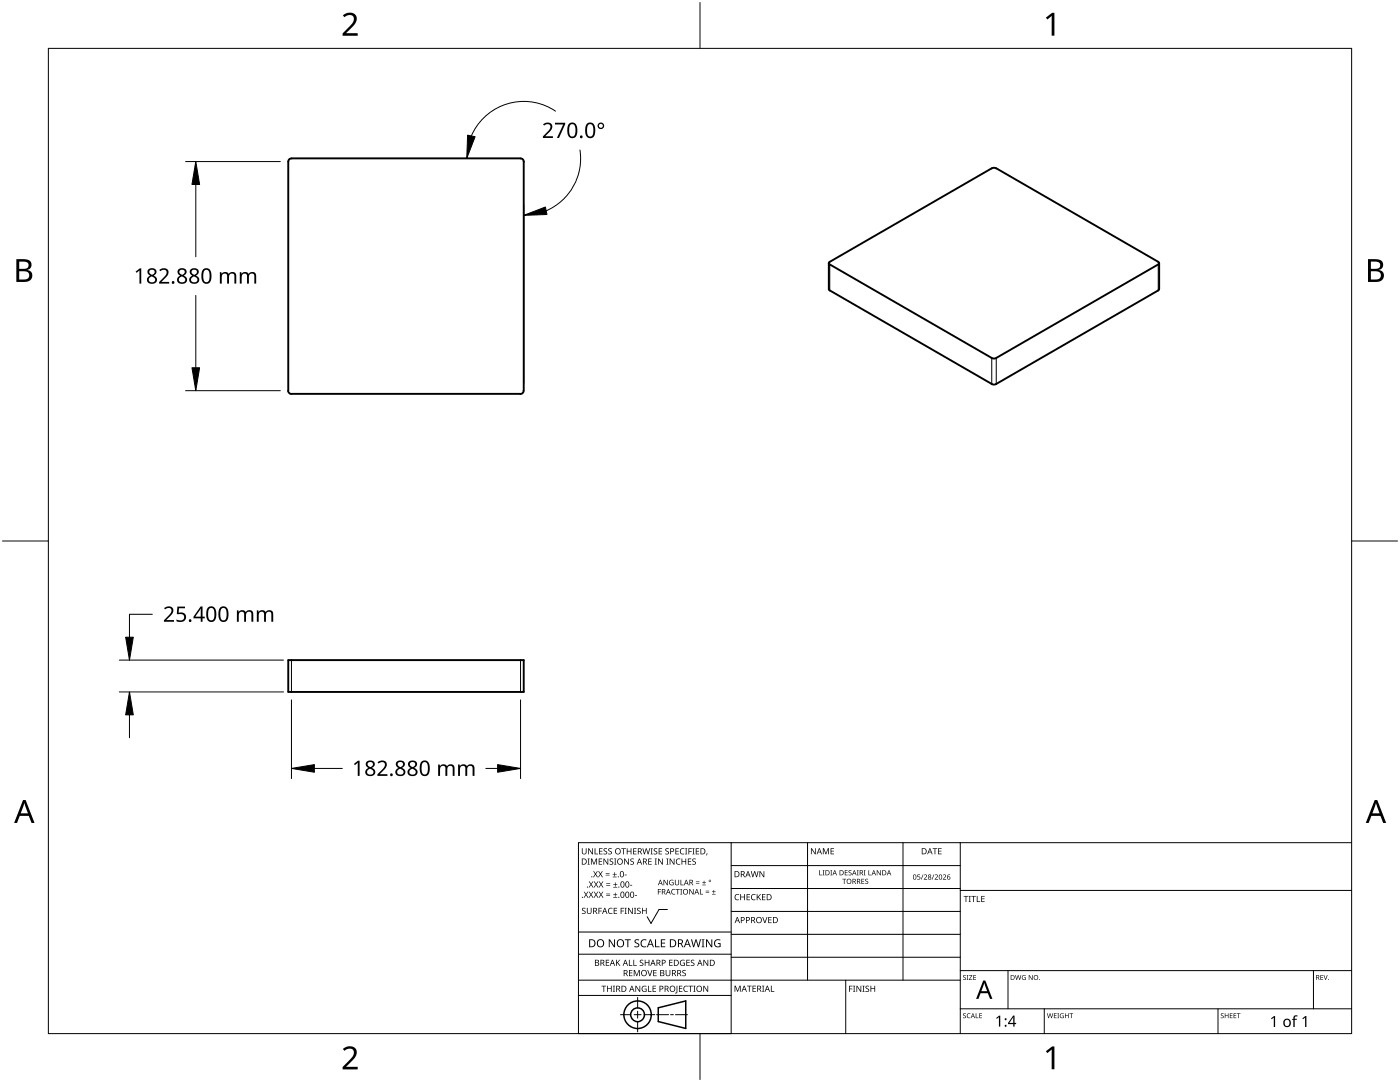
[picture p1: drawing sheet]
<svg xmlns="http://www.w3.org/2000/svg" width="279mm" height="216mm" viewBox="0 0 279 216" stroke-linecap="round" stroke-linejoin="round" font-family="sans-serif">
<g fill="none" stroke="#000" stroke-width=".38">
<path d="M57.5 32.2v45.8M58.2 31.6a.61 .61 0 0 0-.7 .7M58.2 31.6h45.7M103.9 31.6a.61 .61 0 0 1 .6 .7M104.5 32.2v45.8M197.9 33.6l.5-.1 .4 .1M197.9 33.6l-32.3 18.6M198.8 33.6l32.4 18.6M165.4 52.5v5.2l.2 .3M165.6 52.3l-.2 .2 .2 .3M165.6 57.9l32.3 18.7 .5 .2 .4-.2M165.6 52.8l32.3 18.7h.9"/>
<path d="M231.1 52.3l.2 .2-.2 .3-32.3 18.6M231.2 57.9l-32.4 18.7M231.3 57.7l-.2 .3M231.3 52.5v5.2M57.5 78a.74 .74 0 0 0 .6 .6M58.2 78.6h45.7M104.5 78a.61 .61 0 0 1-.7 .6M57.5 131.7h47v6.4h-47z"/>
</g>
<path d="M165.6 52.8v5.1M231.2 52.8v5.1M197.9 71.4v5.2M198.8 71.4v5.2M58.2 131.7v6.4M103.9 131.7v6.4" fill="none" stroke="#000" stroke-width=".2"/>
<path d="M9.7 9.7h260v196.5h-260z" fill="none" stroke="#000" stroke-width=".2"/>
<path d="M139.7 .5v9.2M.5 108h9.2M269.7 108h9.2M139.7 206.2v9.2" fill="none" stroke="#000" stroke-width=".2"/>
<g fill="#000">
<path d="M68.4 3.1a1.64 1.64 0 0 1 2.8 .4 2.52 2.52 0 0 1-1.2 2.2l-.9 .9h2.3v.5h-3v-.4l1.2-1.2a1.95 1.95 0 0 0 .9-2.2 1.23 1.23 0 0 0-1.8 .1zM208.7 3.5l1.3-.9h.4v4.5h-.5v-4l-.9 .8zM68.4 209.3a1.64 1.64 0 0 1 2.8 .4 2.52 2.52 0 0 1-1.2 2.2l-.9 1h2.3v.5h-3v-.5l1.2-1.2a1.95 1.95 0 0 0 .9-2.1 1.23 1.23 0 0 0-1.8 .1zM208.7 209.8l1.3-1h.4v4.6h-.5v-4l-.9 .7z"/>
<path d="M3.3 51.7h1.3a1.28 1.28 0 0 1 1.7 1.3 1.04 1.04 0 0 1-.9 .9 1.23 1.23 0 0 1 1 1.5 1.23 1.23 0 0 1-1.5 .9h-1.6zM3.8 54.1v1.7h1a.86 .86 0 0 0 1-.9 .86 .86 0 0 0-1.1-.8zM3.8 52.2v1.4h.9a.78 .78 0 0 0 1-.7 .78 .78 0 0 0-1.1-.7z"/>
<path d="M273 51.7h1.3a1.28 1.28 0 0 1 1.7 1.3 1.04 1.04 0 0 1-.8 .9 1.23 1.23 0 0 1 1 1.5 1.23 1.23 0 0 1-1.6 .9h-1.6zM273.6 54.1v1.7h.9a.86 .86 0 0 0 1.1-.9 .86 .86 0 0 0-1.1-.8zM273.6 52.2v1.4h.8a.78 .78 0 0 0 1-.7 .78 .78 0 0 0-1.1-.7z"/>
<path d="M4.6 159.6h.5l1.8 4.6h-.6l-.6-1.4h-1.8l-.5 1.4h-.6zM4.8 160.2l-.7 2.1h1.5z"/>
<path d="M274.3 159.6h.6l1.7 4.6h-.6l-.5-1.4h-1.8l-.6 1.4h-.5zM274.6 160.2l-.7 2.1h1.4z"/>
</g>
<g fill="none" stroke="#000" stroke-width=".2">
<path d="M145.9 168.1v38.1h-30.5v-38.1h154.3M145.9 172.7h45.7M145.9 177.3h45.7M161.2 168.1v27.5M180.2 168.1v27.5M191.6 168.1v38.1M191.6 177.7h78.1M115.4 198.6h30.5M115.4 195.6h76.2M115.4 190.4h30.5M115.4 186h30.5M127.3 199v2.1"/>
<path d="M133.2 181.5h-1.7l-1.6 2.8-.7-1.4M145.9 181.9h45.7M145.9 186.4h45.7M145.9 191h45.7M168.8 195.6v10.6M191.6 193.7h78.1M201.2 193.7v7.6M262.1 193.7v7.6M123.8 202.5h2.1M126.6 202.5h1.3M127.3 201.8v1.4M127.3 203.8v2.1"/>
<path d="M128.6 202.5h2.1M131 202.5h2.4M133.8 202.5h.6M134.8 202.5h2.4M191.6 201.3h78.1M208.4 201.3v4.9M243.1 201.3v4.9"/>
</g>
<g fill="#000">
<path d="M116.1 169.3h.2v.8a.32 .32 0 0 0 .3 .3 .32 .32 0 0 0 .3-.3v-.8h.2v.8a.47 .47 0 0 1-.5 .4 .47 .47 0 0 1-.5-.5zM116.5 177.9h.2l.3 .5 .3-.5h.1l-.4 .6 .4 .6h-.1l-.3-.5-.4 .5h-.1l.4-.6zM117.3 171.3h.4l-.1 .1v1l.1 .1h-.4l.1-.1v-1zM117.4 169.3h.2l.6 1v-1h.1v1.2h-.1l-.7-1v1h-.1zM117.5 177.9h.2l.3 .5 .3-.5h.1l-.4 .6 .4 .6h-.1l-.4-.5-.3 .5h-.1l.4-.6zM117.5 175.9h.2l.3 .5 .3-.5h.1l-.4 .6 .5 .6h-.2l-.3-.5-.4 .5h-.1l.4-.6zM117.9 171.3h.3l.3 1 .4-1h.3v1.2h-.2v-1l-.4 1h-.1l-.4-1v1h-.2zM118.7 169.3h.1v1h.6v.2h-.7zM118.4 173.8h.1l.3 .5 .3-.5h.2l-.4 .6 .4 .7h-.1l-.4-.6-.3 .6h-.1l.4-.7zM118.5 177.9h.2l.2 .5 .3-.5h.2l-.4 .6 .4 .6h-.1l-.4-.5-.3 .5h-.1l.4-.6zM118.5 175.9h.2l.3 .5 .3-.5h.1l-.4 .6 .4 .6h-.1l-.3-.5-.4 .5h-.1l.4-.6zM119.5 171.3h.7v.1h-.6v.4h.5v.2h-.5v.4h.6v.1h-.7z"/>
<path d="M119.6 169.3h.6v.1h-.5v.4h.5v.1h-.5v.4h.5v.2h-.6zM119.4 173.8h.1l.3 .5 .3-.5h.2l-.4 .6 .4 .7h-.1l-.4-.6-.3 .6h-.2l.5-.7zM119.5 177.9h.1l.3 .5 .3-.5h.2l-.4 .6 .4 .6h-.1l-.4-.5-.3 .5h-.1l.4-.6zM119.5 175.9h.2l.3 .5 .3-.5h.1l-.4 .6 .4 .6h-.1l-.4-.5-.3 .5h-.1l.4-.6zM120.9 174.6h.8v.1h-.8zM120.9 174.2h.8v.1h-.8zM121 178.7h.8v.1h-.8zM121 178.3h.8v.1h-.8zM121 176.6h.8v.1h-.8zM121 176.3h.8v.1h-.8zM120.5 169.4l.4-.1h.3l-.1 .1a.25 .25 0 0 0-.4-.1 .25 .25 0 0 0 0 .4l.4 .3 .1 .2-.3 .3-.5-.1v-.1h.2a.27 .27 0 0 0 .4-.1 .27 .27 0 0 0-.3-.3l-.2-.2zM120.4 171.3h.2l.7 1-.1-1h.2v1.2h-.2l-.6-1v1h-.2z"/>
<path d="M121.4 169.4l.5-.1h.2v.1a.25 .25 0 0 0-.4-.1 .25 .25 0 0 0 0 .4l.4 .3v.2l-.2 .3-.5-.1v-.1h.1a.27 .27 0 0 0 .5-.1 .27 .27 0 0 0-.4-.3l-.2-.2zM122.3 174.9h.8v.2h-.8zM122.4 179h.8v.1h-.8zM122.4 177h.8v.1h-.8zM121.7 171.4l.4-.1 .3 .1-.1 .1a.25 .25 0 0 0-.4-.1 .25 .25 0 0 0 0 .4 .42 .42 0 0 1 .5 .5 .42 .42 0 0 1-.7 .2l-.1-.2 .2 .1a.27 .27 0 0 0 .5-.2 .27 .27 0 0 0-.4-.3l-.2-.2zM122.6 174h.1v.4h.4v.1h-.4v.4h-.1v-.4h-.3v-.1h.3zM122.7 178.1h.1v.4h.4v.1h-.4v.3h-.1v-.3h-.3v-.1h.3zM122.7 176.1h.2v.3h.3v.2h-.3v.3h-.2v-.3h-.3v-.2h.3zM122.6 171.3h.4l-.1 .1v1l.1 .1h-.4l.1-.1v-1zM124 169.3h.9v.1h-.4v1.1h-.1v-1.1h-.4zM124.7 174.5h.4v.2h-.4zM124.6 171.3h.1l.7 1v-1h.1v1.2h-.2l-.6-1v1h-.1z"/>
<path d="M125.7 176.6h.5v.1h-.5zM125.1 169.3h.1v.5h.7v-.5h.1v1.2h-.1v-.6h-.7v.6h-.1zM125.8 171.4l.5-.1 .2 .1v.1a.25 .25 0 0 0-.4-.1 .25 .25 0 0 0 0 .4 .42 .42 0 0 1 .4 .5 .42 .42 0 0 1-.7 .2v-.2l.1 .1a.27 .27 0 0 0 .5-.2 .27 .27 0 0 0-.4-.3l-.2-.2zM126.7 178.6h.4v.2h-.4zM126.4 169.3h.6v.1h-.5v.4h.5v.1h-.5v.4h.5v.2h-.6zM128.2 169.3h.2l.2 1 .3-1h.2l.2 1 .3-1h.1l-.3 1.2h-.1l-.3-1.1-.3 1.1h-.2zM129.4 171.3h.7v.1h-.6v.4h.5v.2h-.5v.4h.6v.1h-.7zM129.8 169.3h.5l-.2 .1v1l.2 .1h-.5l.2-.1v-1zM130.7 171.3h.4l-.1 .1v1l.1 .1h-.4l.1-.1v-1zM130.5 169.4l.4-.1h.3l-.1 .1a.25 .25 0 0 0-.4-.1 .25 .25 0 0 0 0 .4l.4 .3 .1 .2-.2 .3-.6-.1v-.1h.2a.27 .27 0 0 0 .4-.1 .27 .27 0 0 0-.3-.3l-.2-.2zM131.3 177.4h.6v.1h-.5v.4h.5v.1h-.5v.5h-.1zM131.4 169.3h.7v.1h-.5v.4h.5v.1h-.5v.4h.5v.2h-.7z"/>
<path d="M131.3 171.3h.2l.7 1v-1h.1v1.2h-.2l-.6-1v1h-.2zM132.4 175.6h.2l.6 .9v-.9h.1v1h-.2l-.6-.9v.9h-.1zM133 171.3h.4l-.1 .1v1l.1 .1h-.4l.1-.1v-1zM132.8 169.4l.4-.1h.3l-.1 .1a.25 .25 0 0 0-.3-.1 .25 .25 0 0 0 0 .4l.4 .3v.2l-.2 .3-.5-.1v-.1h.1a.27 .27 0 0 0 .5-.1 .27 .27 0 0 0-.4-.3l-.2-.2zM133.7 175.7l.5-.2 .2 .1v.1a.45 .45 0 0 0-.7 .4 .45 .45 0 0 0 .6 .4v-.3h-.2v-.1h.3v.5a.6 .6 0 0 1-.8-.1 .6 .6 0 0 1 .1-.8zM134.1 177.5l.4-.1h.3l-.1 .2a.44 .44 0 0 0-.6 .4 .44 .44 0 0 0 .6 .3 .52 .52 0 0 1-.7 0 .52 .52 0 0 1 .1-.8zM133.6 171.3h.2l.7 1v-1h.1v1.2h-.2l-.6-1v1h-.2zM134.9 177.4h.8v.1h-.4v1h-.1v-1h-.3zM135 171.5l.5-.2 .3 .1-.1 .1a.49 .49 0 0 0-.7 .4 .49 .49 0 0 0 .7 .5 .52 .52 0 0 1-.6 0 .52 .52 0 0 1-.2-.6zM134.8 169.3h.7v.1h-.6v.4h.5v.1h-.5v.4h.6v.2h-.7zM134.7 175.6h.1v.7a.28 .28 0 0 0 .3 .2 .28 .28 0 0 0 .3-.2v-.7h.1v.7a.42 .42 0 0 1-.4 .4 .42 .42 0 0 1-.4-.4zM135.8 175.6h.2v.9h.4v.1h-.6z"/>
<path d="M135.8 177.4h.3l-.1 .1v.9l.1 .1h-.3l.1-.1v-.9zM135.8 169.4l.4-.1h.4l-.1 .1h-.2a.49 .49 0 0 0-.4 .6 .49 .49 0 0 0 .7 .3 .52 .52 0 0 1-.7 .1 .52 .52 0 0 1-.2-.6zM136 171.3h.2v.5h.6v-.5h.1v1.2h-.1v-.5h-.6v.5h-.2zM136.7 169.3h.5l-.2 .1v1l.2 .1h-.5l.2-.1v-1zM137.4 169.3h.7v.1h-.6v.4h.5v.2h-.5v.5h-.1zM137.3 171.3h.7v.1h-.6v.4h.5v.2h-.5v.4h.6v.1h-.7zM137.6 177.4h.1l.6 .9v-.9h.1v1.1h-.1l-.6-.9v.9h-.1zM138.2 169.3h.4l-.1 .1v1l.1 .1h-.4l.1-.1v-1zM138.9 176.2h.7v.1h-.7zM138.9 175.9h.7v.1h-.7zM138.2 171.4l.4-.1 .3 .1-.1 .1a.25 .25 0 0 0-.4-.1 .25 .25 0 0 0 0 .4 .42 .42 0 0 1 .5 .5 .42 .42 0 0 1-.7 .2l-.1-.2 .2 .1a.27 .27 0 0 0 .5-.2 .27 .27 0 0 0-.4-.3l-.2-.2zM138.9 169.3h.6v.1h-.5v.4h.5v.1h-.5v.4h.5v.2h-.6z"/>
<path d="M139.7 177.4h.1v1h.5v.1h-.6zM140.1 176.5h.8v.1h-.8zM140.5 175.7h.1v.3h.3v.2h-.3v.3h-.1v-.3h-.4v-.2h.4zM140.8 178h.7v.2h-.7zM140.8 177.7h.7v.1h-.7zM141 170.3h.2l-.3 .4zM142.1 178.4h.7v.1h-.7zM142.4 177.6h.1v.3h.3v.1h-.3v.3h-.1v-.3h-.3v-.1h.3zM146.8 178.6l.4-.2 .3 .1v.1a.49 .49 0 0 0-.7 .4 .49 .49 0 0 0 .7 .5 .52 .52 0 0 1-.7 0 .52 .52 0 0 1-.2-.6zM147.7 178.4h.2v.5h.6v-.5h.2v1.2h-.2v-.5h-.6v.5h-.2zM149 178.4h.7v.1h-.5v.4h.4v.2h-.4v.4h.5v.1h-.7zM150 178.6l.5-.2 .3 .1-.1 .1a.49 .49 0 0 0-.7 .4 .49 .49 0 0 0 .8 .5 .52 .52 0 0 1-.7 0 .52 .52 0 0 1-.2-.6z"/>
<path d="M149.8 173.8h.2l.3 1.1 .2-1.1h.2l.3 1.1 .2-1.1h.2l-.3 1.2h-.2l-.3-1-.3 1h-.1zM151 178.4h.2v.6l.5-.6h.2l-.5 .5 .5 .7h-.2l-.4-.6-.1 .6h-.2zM151.6 173.8h.1l.7 1v-1h.1v1.2h-.1l-.7-1v1h-.1zM152.1 178.4h.7v.1h-.6v.4h.5v.2h-.5v.4h.6v.1h-.7zM161.8 169.3h.2l.7 1v-1h.1v1.2h-.2l-.6-1v1h-.2zM163.5 173.6h.1v.9h.5v.2h-.6zM164.2 173.6h.3l-.1 .1v.9l.1 .1h-.3l.1-.1v-.9zM164.2 169.3h.2l.4 .9 .4-.9h.2v1.2h-.1v-1.1l-.4 1.1h-.1l-.4-1.1v1.1h-.2zM165.7 173.6h.4l-.1 .1v.9l.1 .1h-.4l.1-.1v-.9zM165.8 169.3h.6v.1h-.5v.4h.5v.1h-.5v.4h.5v.2h-.6zM168.1 175.4h.8v.1h-.3v.9h-.2v-.9h-.3zM168.6 173.6h.6v.1h-.5v.4h.4v.1h-.4v.3h.5v.2h-.6z"/>
<path d="M169.4 173.7l.3-.1 .2 .1v.1a.24 .24 0 0 0-.3-.1 .24 .24 0 0 0-.1 .3 .24 .24 0 0 0 .3 .1l.2 .2-.1 .3-.5 .1v-.2a.26 .26 0 0 0 .3 .1 .26 .26 0 0 0 .1-.4 .26 .26 0 0 0-.3-.1zM171 173.6h.4l-.1 .1v.9l.1 .1h-.4l.1-.1v-.9zM171.9 175.4h.6v.1h-.5v.3h.5v.1h-.5v.4h.5v.1h-.6zM172.4 173.6h.3l-.1 .1v.9l.1 .1h-.3l.1-.1v-.9zM172.7 175.5l.4-.2 .2 .1-.1 .1a.24 .24 0 0 0-.3-.1 .24 .24 0 0 0-.1 .3 .24 .24 0 0 0 .3 .1 .33 .33 0 0 1 .1 .6 .33 .33 0 0 1-.5 0v-.2a.26 .26 0 0 0 .4 .1 .26 .26 0 0 0 0-.3 .26 .26 0 0 0-.3-.2zM173.3 173.6h.1v.9h.5v.2h-.6zM175 173.6h.1l.6 .9v-.9h.1v1.1h-.2l-.5-.9v.9h-.1zM183.1 174.5h.5v.1h-.4v.3a.34 .34 0 0 1 .4 .2 .34 .34 0 0 1-.1 .4 .34 .34 0 0 1-.5-.1 .27 .27 0 0 0 .4 .1 .27 .27 0 0 0 .1-.4 .27 .27 0 0 0-.4-.1zM184.2 174.5h.1l-.4 1h-.1zM184.4 174.6a.37 .37 0 0 1 .6 0 .37 .37 0 0 1-.3 .6l-.2 .2h.5v.1h-.6l.2-.4a.27 .27 0 0 0 .3-.3 .27 .27 0 0 0-.4-.2zM186.3 174.5h.2l-.4 1h-.2zM186.1 169.3h.9v.1h-.3v1.1h-.2v-1.1h-.4z"/>
<path d="M186.5 174.6a.37 .37 0 0 1 .6 0 .37 .37 0 0 1-.2 .6l-.2 .2h.5v.1h-.7l.3-.4a.27 .27 0 0 0 .3-.3 .27 .27 0 0 0-.4-.2zM187.2 169.3h.7v.1h-.5v.4h.5v.1h-.5v.4h.5v.2h-.7zM188.2 174.6a.37 .37 0 0 1 .6 0 .37 .37 0 0 1-.3 .6l-.2 .2h.5v.1h-.6l.2-.4a.27 .27 0 0 0 .3-.3 .27 .27 0 0 0-.4-.2zM192.3 178.8h.9v.1h-.3v1.1h-.2v-1.1h-.4zM193.3 178.8h.5l-.2 .1v1l.2 .1h-.5l.2-.1v-1zM193.8 178.8h1v.1h-.4v1.1h-.2v-1.1h-.4zM194.9 178.8h.2v1.1h.5v.1h-.7zM195.8 178.8h.7v.1h-.5v.4h.5v.1h-.5v.5h.5v.1h-.7zM116.2 181.3l.4-.2 .3 .1-.1 .1a.25 .25 0 0 0-.4-.1 .25 .25 0 0 0 0 .4l.4 .2 .1 .3-.3 .3-.5-.1v-.1h.2a.27 .27 0 0 0 .4-.1 .27 .27 0 0 0-.3-.3l-.2-.2zM117.1 181.1h.2v.8a.32 .32 0 0 0 .3 .3 .32 .32 0 0 0 .3-.3v-.8h.2v.8a.47 .47 0 0 1-.5 .5 .47 .47 0 0 1-.5-.5zM119.4 181.1h.7v.2h-.5v.4h.5v.1h-.5v.6h-.2zM120 196.7h1v.1h-.4v1.1h-.2v-1.1h-.4z"/>
<path d="M120.9 191.5h.7v.1h-.5v.4h.4v.2h-.4v.4h.5v.1h-.7zM121.5 181.3l.4-.2 .4 .1-.1 .1a.49 .49 0 0 0-.7 .5 .49 .49 0 0 0 .7 .4 .52 .52 0 0 1-.6 .1 .52 .52 0 0 1-.3-.6zM121.1 196.7h.2v.5h.6v-.5h.2v1.2h-.2v-.6h-.6v.6h-.2zM121.5 187.4h.2l.9 1.3v-1.3h.1v1.6h-.2l-.8-1.3v1.3h-.2zM122.3 196.7h.4l-.1 .1v1l.1 .1h-.4l.2-.1v-1zM122.5 181.1h.7v.2h-.6v.4h.5v.1h-.5v.4h.6v.2h-.7zM122.9 191.5h.2v.6l.5-.6h.2l-.5 .5 .5 .7h-.2l-.4-.6-.1 .6h-.2zM123.9 181.1h.6v.2h-.5v.4h.5v.1h-.5v.6h-.1zM124.7 181.1h.4l-.2 .2v.9l.2 .2h-.4l.1-.2v-.9zM124.7 187.4h1.2v.2h-.5v1.4h-.2v-1.4h-.5zM125.5 191.5h.2v1.1h.5v.1h-.7zM125.5 193.6h.7v.1h-.5v.4h.5v.1h-.5v.4h.5v.2h-.7z"/>
<path d="M125.3 181.1h.2l.7 1.1-.1-1.1h.2v1.3h-.2l-.6-1v1h-.2zM126.4 191.5h.2v1.1h.5v.1h-.7zM126.5 181.1h.5l-.2 .2v.9l.2 .2h-.5l.2-.2v-.9zM126.5 193.6h.2l.4 1 .4-1h.2v1.2h-.2v-1.1l-.4 1.1h-.1l-.4-1.1v1.1h-.1zM126.7 187.6l.3-.2 .6 .1-.2 .1a.33 .33 0 0 0-.6 .2 .33 .33 0 0 0 .4 .4 .47 .47 0 0 1 .4 .6 .47 .47 0 0 1-.7 .2h-.3v-.2h.2a.35 .35 0 0 0 .6-.2 .35 .35 0 0 0-.5-.4l-.3-.2zM126.8 196.7h.2l.6 1v-1h.2v1.2h-.2l-.7-1 .1 1h-.2zM127.2 181.3l.4-.2 .3 .1-.1 .1a.25 .25 0 0 0-.4-.1 .25 .25 0 0 0 0 .4l.4 .2 .1 .3-.3 .3-.5-.1v-.1h.2a.27 .27 0 0 0 .4-.1 .27 .27 0 0 0-.3-.3l-.2-.2zM127.7 191.6l.5-.1 .2 .1v.1a.25 .25 0 0 0-.4-.1 .25 .25 0 0 0 0 .4l.4 .2v.3l-.2 .2h-.5v-.2l.1 .1a.27 .27 0 0 0 .5-.2 .27 .27 0 0 0-.4-.3l-.2-.2zM128 187.6l.6-.2 .4 .1v.2a.64 .64 0 0 0-1 .5 .64 .64 0 0 0 1 .6v.2a.83 .83 0 0 1-1.1-.3 .83 .83 0 0 1 .1-1.1zM128.2 196.8l.6-.1 .2 .1v.1a.5 .5 0 0 0-.8 .4 .5 .5 0 0 0 .7 .5v-.4h-.3v-.1h.4v.6a.66 .66 0 0 1-.8-.2 .66 .66 0 0 1 0-.9zM128.1 181.1h.2v.6h.6v-.6h.2v1.3h-.2v-.6h-.6v.6h-.2zM129.2 193.6h.1l.4 1 .3-1h.2l-.4 1.2h-.2z"/>
<path d="M129.3 196.7h.2v1.1h.5v.1h-.7zM128.7 191.5h.1v.5h.6v-.5h.2v1.2h-.2v-.5h-.6v.5h-.1zM130.7 187.4h.2v1.4h.7v.2h-.9zM130.2 196.7h.7v.1h-.5v.4h.5v.1h-.5v.5h.5v.1h-.7zM130.4 193.6h.6v.1h-.5v.4h.5v.1h-.5v.4h.5v.2h-.6zM131.9 187.4h.9v.2h-.7v.5h.6v.2h-.6v.5h.7v.2h-.9zM132.8 193.6h.2v.7a.32 .32 0 0 0 .3 .4 .32 .32 0 0 0 .3-.4v-.7h.2v.7a.47 .47 0 0 1-.5 .5 .47 .47 0 0 1-.5-.5zM133.5 191.5h.7v.1h-.5v.4h.5v.2h-.5v.4h.5v.1h-.7zM135 196.7h.2v1.3l-.1 .2h-.3l-.1-.1 .3-.2zM135.5 196.7h.7v.1h-.5v.4h.4v.1h-.4v.5h.5v.1h-.7zM135.8 191.7l.5-.2 .4 .1-.1 .1a.5 .5 0 0 0-.8 .4 .5 .5 0 0 0 .7 .5v-.4h-.2v-.1h.4v.6a.66 .66 0 0 1-.9-.1 .66 .66 0 0 1 0-.9zM136.2 193.7l.4-.2 .3 .1-.1 .1a.25 .25 0 0 0-.4-.1 .25 .25 0 0 0 0 .4 .42 .42 0 0 1 .5 .6 .42 .42 0 0 1-.7 .2l-.1-.2h.2a.27 .27 0 0 0 .5-.1 .27 .27 0 0 0-.4-.3l-.2-.2z"/>
<path d="M136.5 196.8l.5-.1 .3 .1-.1 .1a.49 .49 0 0 0-.7 .4 .49 .49 0 0 0 .8 .4 .52 .52 0 0 1-.7 .1 .52 .52 0 0 1-.2-.6zM137 191.5h.7v.1h-.6v.4h.5v.2h-.5v.4h.6v.1h-.7zM137.4 196.7h.9v.1h-.4v1.1h-.1v-1.1h-.4zM137.9 191.6l.4-.1 .3 .1-.1 .1a.25 .25 0 0 0-.4-.1 .25 .25 0 0 0 0 .4l.4 .2 .1 .3-.2 .2h-.6v-.2l.2 .1a.27 .27 0 0 0 .5-.2 .27 .27 0 0 0-.4-.3l-.2-.2zM138.4 196.7h.4l-.1 .1v1l.1 .1h-.4l.1-.1v-1zM137.9 187.4h.2l.3 1.4 .4-1.4h.2l.4 1.4 .3-1.4h.2l-.4 1.6h-.2l-.4-1.3-.4 1.3h-.2zM140 187.4h.6l-.2 .2v1.3l.2 .1h-.6l.2-.1v-1.3zM140.4 196.7h.1l.7 1v-1h.1v1.2h-.1l-.7-1v1h-.1zM140.4 191.5h.2l.6 1v-1h.1v1.2h-.1l-.7-1v1h-.1zM140.9 187.4h.2l.9 1.3v-1.3h.2v1.6h-.3l-.8-1.3v1.3h-.2zM142.7 187.6l.7-.2 .4 .1-.1 .2a.65 .65 0 0 0-1 .5 .65 .65 0 0 0 .9 .6v-.4h-.3v-.2h.5v.7a.86 .86 0 0 1-1.1-.1 .86 .86 0 0 1 0-1.2zM146.6 196.7h.2l.4 1 .4-1h.2v1.2h-.1v-1.1l-.4 1.1h-.2l-.4-1.1v1.1h-.1z"/>
<path d="M149.1 196.7h.9v.1h-.4v1.1h-.1v-1.1h-.4zM150.2 196.7h.7v.1h-.6v.4h.5v.1h-.5v.5h.6v.1h-.7zM152.1 183h.2l.3 1 .4-1h.2l-.5 1.2h-.1zM152.1 196.7h.4l-.1 .1v1l.1 .1h-.4l.1-.1v-1zM153.8 196.7h.2v1.1h.5v.1h-.7zM153.3 183h.7v.1h-.5v.4h.5v.1h-.5v.5h.5v.1h-.7zM169.5 196.7h.6v.1h-.5v.5h.5v.1h-.5v.5h-.1zM170.2 196.7h.5l-.2 .1v1l.2 .1h-.5l.2-.1v-1zM170.9 196.7h.2l.6 1v-1h.2v1.2h-.2l-.6-1v1h-.2zM172.1 196.7h.5l-.2 .1v1l.2 .1h-.5l.2-.1v-1zM172.8 196.8l.4-.1h.2v.2a.25 .25 0 0 0-.4-.1 .25 .25 0 0 0 0 .4l.4 .2 .1 .3-.3 .2h-.5v-.2l.2 .1a.27 .27 0 0 0 .4-.2 .27 .27 0 0 0-.3-.3l-.3-.2zM173.7 196.7h.2v.5h.6v-.5h.2v1.2h-.2v-.6h-.6v.6h-.2z"/>
<path d="M192.2 194.7l.4-.1h.2l-.1 .1a.24 .24 0 0 0-.3 0 .24 .24 0 0 0-.1 .3 .24 .24 0 0 0 .4 .1l.1 .1-.1 .3h-.4l-.1-.1a.24 .24 0 0 0 .3 .1 .24 .24 0 0 0 .1-.3l-.4-.3zM192.9 194.6h.4l-.1 .1v.7l.1 .1h-.4l.1-.1v-.7zM193.4 194.6h.6l-.5 .8h.6v.1h-.7l.5-.8h-.5zM194.2 194.6h.6v.1h-.4v.3h.4v.1h-.4v.3h.4v.1h-.6zM202.6 194.6h.1l.2 .8 .2-.8h.2l.2 .8 .2-.8h.1l-.2 .9h-.2l-.2-.8-.2 .8h-.2zM204.1 194.7l.3-.1h.3l-.1 .1a.4 .4 0 0 0-.6 .4 .4 .4 0 0 0 .6 .3v-.3l-.2-.1h.3v.5a.53 .53 0 0 1-.7-.1 .53 .53 0 0 1 .1-.7zM205.3 194.6h.2l.5 .8v-.8h.1v.9h-.2l-.5-.8v.8h-.1zM263.5 194.6h.6v.1h-.5v.3h.4v.1h-.4v.3h.5v.1h-.6zM264.1 194.6h.2l.2 .8 .3-.8h.2l-.4 .9h-.1zM192.2 202.3l.4-.1h.2l-.1 .1a.24 .24 0 0 0-.3 0 .24 .24 0 0 0-.1 .3 .24 .24 0 0 0 .4 .1l.1 .2-.1 .2-.4 .1-.1-.2a.24 .24 0 0 0 .3 .1 .24 .24 0 0 0 .1-.3l-.4-.2zM193.1 202.3l.6-.1-.3 .1a.4 .4 0 0 0-.3 .5 .4 .4 0 0 0 .5 .2 .46 .46 0 0 1-.6 0 .46 .46 0 0 1 .1-.7zM194.7 202.2h.1v.8h.5v.2h-.6z"/>
<path d="M195.4 202.2h.6v.1h-.4v.3h.4v.1h-.4v.4h.4v.1h-.6zM198.8 203.1l.6-.4h.2v2.1h-.2v-1.9l-.5 .4zM209 202.2h.1l.2 .8 .2-.8h.1l.3 .8 .2-.8h.1l-.3 1h-.1l-.2-.9-.3 .9h-.1zM210.3 202.2h.6v.1h-.4v.3h.3v.1h-.3v.4h.4v.1h-.6zM211 202.2h.4l-.2 .1v.8l.2 .1h-.4l.1-.1v-.8zM211.6 202.3l.7-.1-.1 .1a.4 .4 0 0 0-.6 .4 .4 .4 0 0 0 .6 .3v-.2l-.2-.2h.3v.5a.53 .53 0 0 1-.7-.1 .53 .53 0 0 1 0-.7zM212.5 202.2h.2v.4h.5v-.4h.1v1h-.1v-.5h-.5v.5h-.2zM213.4 202.2h.8v.1h-.3v.9h-.2v-.9h-.3zM243.7 202.3l.3-.1h.2v.1a.24 .24 0 0 0-.3 0 .24 .24 0 0 0-.1 .3 .24 .24 0 0 0 .3 .1l.1 .2-.1 .2-.4 .1-.1-.2a.24 .24 0 0 0 .4 .1 .24 .24 0 0 0 0-.3l-.3-.2zM244.4 202.2h.2v.4h.5v-.4h.1v1h-.1v-.5h-.5v.5h-.2zM245.4 202.2h.6v.1h-.4v.3h.4v.1h-.4v.4h.4v.1h-.6zM246.2 202.2h.5v.1h-.4v.3h.4v.1h-.4v.4h.4v.1h-.5z"/>
<path d="M246.8 202.2h.8v.1h-.3v.9h-.2v-.9h-.3zM253.7 203.2l.6-.5h.2v2.2h-.3v-1.9l-.4 .4zM258.2 202.7l.3-.1h.5l-.1 .3-.4-.1-.1 .2v.3h.4v.2h-.4v1.4h-.3v-1.4h-.3l.3-.2zM259.9 203.2l.6-.5h.2v2.2h-.2v-1.9l-.5 .4z"/>
<path d="M116.1 171.3h.4a.61 .61 0 0 1 .6 .6 .61 .61 0 0 1-.6 .6h-.4zM116.3 171.4v1h.1a.48 .48 0 0 0 .5-.5 .48 .48 0 0 0-.4-.5z"/>
<path d="M122.7 169.9a.61 .61 0 0 1 1.2 0 .61 .61 0 0 1-1.2 0zM123 169.5a.47 .47 0 0 0-.1 .7 .47 .47 0 0 0 .8 0v-.1a.45 .45 0 0 0-.1-.6 .45 .45 0 0 0-.6 0z"/>
<path d="M123.1 171.9a.61 .61 0 0 1 1.2 0 .61 .61 0 0 1-1.2 0zM123.5 171.5l-.2 .4a.45 .45 0 0 0 .7 .4 .45 .45 0 0 0 0-.8l-.2-.1z"/>
<path d="M123.9 173.9a.51 .51 0 0 1 .6 .1 .51 .51 0 0 1 0 .7 .44 .44 0 0 1-.6 .3 .44 .44 0 0 1-.2-.6zM123.9 174v.1a.48 .48 0 0 0 .3 .8 .53 .53 0 0 0 .2-.5 .53 .53 0 0 0-.4-.4z"/>
<path d="M124 178a.44 .44 0 0 1 .5 0 .44 .44 0 0 1 .1 .5 .46 .46 0 0 1-.4 .7 .46 .46 0 0 1-.4-.7zM124.1 178.1l-.1 .2a.45 .45 0 0 0 .3 .7 .53 .53 0 0 0 .2-.5 .53 .53 0 0 0-.4-.4z"/>
<path d="M124 176a.44 .44 0 0 1 .5 0 .44 .44 0 0 1 .1 .5 .46 .46 0 0 1-.4 .6 .46 .46 0 0 1-.4-.7zM124.1 176.1l-.1 .4a.31 .31 0 0 0 .2 .5 .31 .31 0 0 0 .3-.5l-.1-.4z"/>
<path d="M124.9 178a.5 .5 0 0 1 .7 .1 .5 .5 0 0 1 0 .6 .44 .44 0 0 1-.6 .4 .44 .44 0 0 1-.2-.6zM125 178.1a.48 .48 0 0 0-.1 .6 .48 .48 0 0 0 .4 .3l.1-.8-.2-.2z"/>
<path d="M124.9 176a.44 .44 0 0 1 .6 0 .44 .44 0 0 1 .1 .5 .46 .46 0 0 1-.5 .6 .46 .46 0 0 1-.3-.7zM125 176.1l-.1 .4a.31 .31 0 0 0 .3 .5 .31 .31 0 0 0 .2-.5v-.4z"/>
<path d="M125.9 178a.5 .5 0 0 1 .6 .1 .5 .5 0 0 1 0 .6 .44 .44 0 0 1-.5 .4 .44 .44 0 0 1-.2-.6zM126 178.1l-.1 .1a.48 .48 0 0 0 .4 .8 .53 .53 0 0 0 .2-.5 .53 .53 0 0 0-.5-.4z"/>
<path d="M127.3 169.3h.3a.35 .35 0 0 1 .5 .2 .35 .35 0 0 1-.3 .4l.4 .6h-.2l-.3-.5h-.3v.5h-.1zM127.4 169.4v.4h.2a.23 .23 0 0 0 .3-.2 .23 .23 0 0 0-.3-.2z"/>
<path d="M127.5 171.3h.2l.4 1.2h-.1l-.2-.4h-.4l-.2 .4h-.1zM127.6 171.5l-.2 .5h.4z"/>
<path d="M128.3 171.3h.3a.35 .35 0 0 1 .5 .2 .35 .35 0 0 1-.3 .5l.4 .5h-.2l-.3-.5h-.2v.5h-.2zM128.5 171.4v.5h.1a.23 .23 0 0 0 .3-.2 .23 .23 0 0 0-.3-.3z"/>
<path d="M131.7 175.5h.1l.5 1.1h-.2l-.1-.3h-.4l-.2 .3h-.1zM131.8 175.7l-.2 .5h.4z"/>
<path d="M132.1 177.4h.3a.31 .31 0 0 1 .4 .2 .31 .31 0 0 1-.2 .4l.3 .5h-.2l-.3-.5h-.2v.5h-.1zM132.2 177.5v.4h.2a.21 .21 0 0 0 .2-.2 .21 .21 0 0 0-.2-.2z"/>
<path d="M133.3 177.4h.1l.5 1.1h-.2l-.1-.4h-.4l-.2 .4h-.1zM133.4 177.5l-.2 .5h.4z"/>
<path d="M133.8 169.3h.6l.1 .2-.1 .4-.5 .1v.5h-.1zM133.9 169.4v.5a.29 .29 0 0 0 .5-.3 .29 .29 0 0 0-.5-.2z"/>
<path d="M136.9 175.5h.1l.4 1.1h-.1l-.1-.3h-.5l-.1 .3h-.1zM137 175.7l-.2 .5h.3z"/>
<path d="M136.2 177.9a.55 .55 0 0 1 1.1 0 .55 .55 0 0 1-1.1 0zM136.4 177.9a.45 .45 0 0 0 .9 0 .45 .45 0 0 0-.9 0z"/>
<path d="M137.6 175.6h.3a.31 .31 0 0 1 .4 .2 .31 .31 0 0 1-.2 .4l.3 .4h-.2l-.2-.4h-.3v.4h-.1zM137.7 175.7v.4h.2a.21 .21 0 0 0 .3-.2 .21 .21 0 0 0-.3-.2z"/>
<path d="M139 177.4h.1l.4 1.1h-.1l-.1-.4h-.5l-.1 .4h-.1zM139.1 177.5l-.2 .5h.3z"/>
<path d="M139.8 169.3h.4a.54 .54 0 0 1 .6 .6 .56 .56 0 0 1-.7 .6h-.3zM140 169.4v.9h.1a.48 .48 0 0 0 .5-.4 .48 .48 0 0 0-.4-.5z"/>
<path d="M141.4 175.8a.25 .25 0 0 1 .5 0 .25 .25 0 0 1-.5 0zM141.5 175.8a.15 .15 0 0 0 .3 0 .15 .15 0 0 0-.3 0z"/>
<path d="M146.6 173.8h.4a.61 .61 0 0 1 .6 .6 .61 .61 0 0 1-.7 .6h-.3zM146.8 174v.9h.1a.43 .43 0 0 0 .5-.5 .41 .41 0 0 0-.4-.4z"/>
<path d="M147.8 173.8h.4a.35 .35 0 0 1 .4 .3 .35 .35 0 0 1-.2 .4l.3 .5h-.2l-.3-.5h-.2v.5h-.2zM148 174v.4h.2a.23 .23 0 0 0 .3-.2 .23 .23 0 0 0-.3-.2z"/>
<path d="M149.2 173.8h.1l.5 1.2h-.1l-.2-.3h-.5l-.1 .3h-.2zM149.3 174l-.2 .5h.4z"/>
<path d="M153 178.4h.4a.55 .55 0 0 1 .6 .6 .56 .56 0 0 1-.6 .6h-.4zM153.2 178.5v1h.1a.48 .48 0 0 0 .5-.5 .48 .48 0 0 0-.4-.5z"/>
<path d="M163.4 169.2h.2l.5 1.3h-.2l-.2-.4h-.4l-.2 .4h-.1zM163.5 169.4l-.2 .6h.4z"/>
<path d="M164.7 173.6h.4a.46 .46 0 0 1 .5 .5 .47 .47 0 0 1-.6 .6h-.3zM164.9 173.7v.8h.3l.2-.2v-.4z"/>
<path d="M166.5 173.6h.1l.4 1.1h-.1l-.1-.4h-.4l-.1 .4h-.2zM166.6 173.8l-.2 .4h.3z"/>
<path d="M167.6 173.6h.3a.46 .46 0 0 1 .5 .5 .47 .47 0 0 1-.6 .6h-.2zM167.7 173.7v.8h.3l.2-.2v-.4z"/>
<path d="M168.9 175.9a.51 .51 0 0 1 1 0 .51 .51 0 0 1-1 0zM169.1 175.9a.4 .4 0 0 0 .8 0 .4 .4 0 0 0-.8 0z"/>
<path d="M170.1 175.4h.3a.29 .29 0 0 1 .4 .2 .29 .29 0 0 1-.2 .3l.3 .5h-.2l-.2-.4h-.2v.4h-.2zM170.3 175.5v.3h.1a.2 .2 0 0 0 .3-.1 .2 .2 0 0 0-.3-.2z"/>
<path d="M170.4 173.6h.2l.3 1.1h-.1l-.1-.4h-.4l-.1 .4h-.2zM170.5 173.8l-.2 .4h.4z"/>
<path d="M171 175.4h.3a.29 .29 0 0 1 .4 .2 .29 .29 0 0 1-.2 .3l.3 .5h-.2l-.2-.4h-.2v.4h-.2zM171.2 175.5v.3h.1a.2 .2 0 0 0 .2-.1 .2 .2 0 0 0-.2-.2z"/>
<path d="M171.6 173.6h.3a.29 .29 0 0 1 .3 .2 .29 .29 0 0 1-.2 .4l.3 .5h-.1l-.3-.5h-.2v.5h-.1zM171.7 173.7v.4h.2a.2 .2 0 0 0 .2-.2 .2 .2 0 0 0-.3-.2z"/>
<path d="M174.3 173.6h.1l.4 1.1h-.1l-.1-.4h-.4l-.1 .4h-.2zM174.4 173.8l-.2 .4h.3z"/>
<path d="M176.1 173.6h.3a.46 .46 0 0 1 .5 .5 .47 .47 0 0 1-.6 .6h-.2zM176.2 173.7v.8h.3l.2-.2v-.4z"/>
<path d="M177.4 173.6h.1l.4 1.1h-.2l-.1-.4h-.4l-.1 .4h-.1zM177.4 173.8l-.1 .4h.3z"/>
<path d="M182.3 174.6h.4l.2 .5a.38 .38 0 0 1-.5 .4 .38 .38 0 0 1-.2-.6zM182.4 174.6l-.1 .2a.38 .38 0 0 0 .3 .6 .41 .41 0 0 0 .2-.5 .41 .41 0 0 0-.4-.3z"/>
<path d="M184 169.3h.3a.61 .61 0 0 1 .6 .6 .61 .61 0 0 1-.6 .6h-.3zM184.1 169.4v.9h.2a.43 .43 0 0 0 .5-.4 .41 .41 0 0 0-.5-.5z"/>
<path d="M185.3 174.6l.2-.1a.25 .25 0 0 1 .3 .2 .25 .25 0 0 1-.2 .3 .29 .29 0 0 1 .2 .4 .29 .29 0 0 1-.5 0 .29 .29 0 0 1 .1-.4l-.2-.2zM185.3 175.3a.2 .2 0 0 0 .4 0 .2 .2 0 0 0-.4 0zM185.4 174.8a.17 .17 0 0 0 .3 0 .17 .17 0 0 0-.3 0z"/>
<path d="M185.5 169.2h.1l.5 1.3h-.1l-.2-.4h-.5l-.1 .4h-.2zM185.6 169.4l-.2 .6h.4z"/>
<path d="M187.5 174.6l.1-.1a.51 .51 0 0 1 .4 .5 .51 .51 0 0 1-.5 .5l-.1-.4zM187.6 174.6l-.1 .2a.38 .38 0 0 0 .3 .6 .41 .41 0 0 0 .1-.5 .41 .41 0 0 0-.3-.3z"/>
<path d="M189.1 174.6l.5-.1-.4 .2-.1 .3a.33 .33 0 0 1 .5 .1 .33 .33 0 0 1-.2 .5 .33 .33 0 0 1-.4-.4zM189.1 175.2a.25 .25 0 0 0 .5 0 .25 .25 0 0 0-.5 0z"/>
<path d="M118.4 181.1h.3a.35 .35 0 0 1 .4 .3 .35 .35 0 0 1-.2 .4l.3 .6h-.1l-.3-.5h-.3v.5h-.1zM118.5 181.3v.4h.2a.23 .23 0 0 0 .3-.2 .23 .23 0 0 0-.3-.2z"/>
<path d="M118.7 191.5h.4a.31 .31 0 0 1 .4 .2 .31 .31 0 0 1-.2 .4 .33 .33 0 0 1 .3 .4 .33 .33 0 0 1-.4 .2h-.5zM118.9 192.2v.4h.2a.23 .23 0 0 0 .3-.2 .23 .23 0 0 0-.3-.2zM118.9 191.6v.4h.2a.21 .21 0 0 0 .3-.2 .21 .21 0 0 0-.3-.2z"/>
<path d="M117.6 187.4h.5a.71 .71 0 0 1 .7 .8 .73 .73 0 0 1-.8 .8h-.4zM117.8 187.6v1.2h.2a.56 .56 0 0 0 .6-.6 .54 .54 0 0 0-.6-.6z"/>
<path d="M119.8 191.5h.4a.35 .35 0 0 1 .4 .3 .35 .35 0 0 1-.2 .4l.3 .5h-.2l-.3-.5h-.2v.5h-.2zM120 191.6v.5h.2a.23 .23 0 0 0 .3-.2 .23 .23 0 0 0-.3-.3z"/>
<path d="M119.3 187.6a.74 .74 0 0 1 .9-.1 .74 .74 0 0 1 .4 .7 .77 .77 0 0 1-1.1 .8 .77 .77 0 0 1-.3-1.3zM119.5 187.7l-.2 .5a.56 .56 0 0 0 .7 .6 .56 .56 0 0 0 .3-.9 .51 .51 0 0 0-.8-.2z"/>
<path d="M120.6 181.1h.2l.4 1.3h-.1l-.2-.4h-.4l-.2 .4h-.1zM120.7 181.3l-.2 .6h.4z"/>
<path d="M122.2 191.5h.1l.5 1.2h-.2l-.1-.3h-.5l-.2 .3h-.1zM122.2 191.7l-.2 .5h.4z"/>
<path d="M123 196.7h.3a.35 .35 0 0 1 .4 .2 .35 .35 0 0 1-.2 .5l.3 .5h-.1l-.3-.5h-.3v.5h-.1zM123.1 196.8v.5h.2a.23 .23 0 0 0 .3-.3 .23 .23 0 0 0-.3-.2z"/>
<path d="M123.3 187.6a.74 .74 0 0 1 .8-.1 .74 .74 0 0 1 .5 .7 .77 .77 0 0 1-1.1 .8 .77 .77 0 0 1-.3-1.3zM123.5 187.7l-.2 .5a.56 .56 0 0 0 .7 .6 .56 .56 0 0 0 .3-.9 .51 .51 0 0 0-.8-.2z"/>
<path d="M124.5 193.6h.3a.35 .35 0 0 1 .4 .2 .35 .35 0 0 1-.2 .4l.3 .6h-.1l-.3-.5h-.3v.5h-.1zM124.6 193.7v.4h.2a.23 .23 0 0 0 .3-.2 .23 .23 0 0 0-.3-.2z"/>
<path d="M124 196.7h.4a.54 .54 0 0 1 .6 .6 .56 .56 0 0 1-.6 .6h-.4zM124.2 196.8v1h.2a.48 .48 0 0 0 .5-.5 .48 .48 0 0 0-.5-.5z"/>
<path d="M124.7 191.5h.2l.4 1.2h-.1l-.2-.3h-.4l-.2 .3h-.1zM124.8 191.7l-.2 .5h.4z"/>
<path d="M126 196.7h.2l.4 1.2h-.1l-.2-.4h-.4l-.2 .4h-.1zM126.1 196.8l-.2 .6h.4z"/>
<path d="M127.9 194.2a.61 .61 0 0 1 1.2 0 .61 .61 0 0 1-1.2 0zM128.2 193.8l-.1 .4a.45 .45 0 0 0 .7 .4 .45 .45 0 0 0 0-.8l-.2-.1z"/>
<path d="M129.7 187.4h.2l.6 1.6h-.2l-.2-.5h-.6l-.2 .5h-.2zM129.8 187.6l-.2 .7h.5z"/>
<path d="M130.2 191.5h.2l.5 1.2h-.2l-.2-.3h-.4l-.2 .3h-.1zM130.3 191.7l-.2 .5h.4z"/>
<path d="M131 191.5h.4a.35 .35 0 0 1 .4 .3 .35 .35 0 0 1-.2 .4l.3 .5h-.2l-.3-.5h-.2v.5h-.2zM131.2 191.6v.5h.2a.23 .23 0 0 0 .2-.2 .23 .23 0 0 0-.3-.3z"/>
<path d="M131.8 193.6h.3a.31 .31 0 0 1 .4 .1 .31 .31 0 0 1-.2 .4 .33 .33 0 0 1 .3 .4 .33 .33 0 0 1-.4 .3h-.4zM131.9 194.2v.4h.3a.23 .23 0 0 0 .2-.2 .23 .23 0 0 0-.3-.2zM131.9 193.7v.4h.2a.21 .21 0 0 0 .3-.2 .21 .21 0 0 0-.3-.2z"/>
<path d="M131.6 196.7h.5l.3 .3-.1 .3-.5 .1v.5h-.2zM131.8 196.8v.5a.29 .29 0 0 0 .4-.2 .29 .29 0 0 0-.4-.3z"/>
<path d="M132.6 196.7h.4a.35 .35 0 0 1 .4 .2 .35 .35 0 0 1-.2 .5l.3 .5h-.2l-.3-.5h-.2v.5h-.2zM132.8 196.8v.5h.2a.23 .23 0 0 0 .3-.3 .23 .23 0 0 0-.3-.2z"/>
<path d="M132.1 191.5h.5l.2 .3-.1 .4-.5 .1v.4h-.1zM132.2 191.6v.5a.29 .29 0 0 0 .5-.2 .29 .29 0 0 0-.5-.3z"/>
<path d="M134.1 193.6h.3a.35 .35 0 0 1 .5 .2 .35 .35 0 0 1-.3 .4l.4 .6h-.2l-.3-.5h-.2v.5h-.2zM134.3 193.7v.4h.1a.23 .23 0 0 0 .3-.2 .23 .23 0 0 0-.3-.2z"/>
<path d="M133.5 197.3a.65 .65 0 0 1 1.3 0 .65 .65 0 0 1-1.3 0zM133.9 196.9a.47 .47 0 0 0-.1 .7 .47 .47 0 0 0 .7 0l.1-.1a.45 .45 0 0 0-.1-.6 .45 .45 0 0 0-.6 0z"/>
<path d="M133.7 187.4h.5a.71 .71 0 0 1 .8 .8 .73 .73 0 0 1-.9 .8h-.4zM133.9 187.6v1.2h.2a.56 .56 0 0 0 .6-.6 .54 .54 0 0 0-.6-.6z"/>
<path d="M135.2 193.6h.3a.35 .35 0 0 1 .4 .2 .35 .35 0 0 1-.2 .4l.3 .6h-.1l-.3-.5h-.3v.5h-.1zM135.3 193.7v.4h.2a.23 .23 0 0 0 .3-.2 .23 .23 0 0 0-.3-.2z"/>
<path d="M134.5 191.5h.4a.54 .54 0 0 1 .6 .6 .56 .56 0 0 1-.7 .6h-.3zM134.6 191.6v1h.2a.48 .48 0 0 0 .5-.5 .48 .48 0 0 0-.5-.5z"/>
<path d="M135.3 187.4h.4a.45 .45 0 0 1 .6 .3 .45 .45 0 0 1-.3 .6l.4 .7h-.2l-.4-.6h-.3v.6h-.2zM135.5 187.6v.6h.2a.3 .3 0 0 0 .4-.3 .3 .3 0 0 0-.4-.3z"/>
<path d="M137.1 187.4h.2l.6 1.6h-.2l-.2-.5h-.6l-.2 .5h-.2zM137.2 187.6l-.3 .7h.5z"/>
<path d="M139.6 191.5h.1l.5 1.2h-.1l-.2-.3h-.5l-.1 .3h-.2zM139.7 191.7l-.2 .5h.4z"/>
<path d="M138.9 197.3a.61 .61 0 0 1 1.2 0 .61 .61 0 0 1-1.2 0zM139.3 196.9a.47 .47 0 0 0-.1 .7 .47 .47 0 0 0 .7 0v-.1a.45 .45 0 0 0-.1-.6 .45 .45 0 0 0-.5 0z"/>
<path d="M141.7 191.5h.3a.54 .54 0 0 1 .6 .6 .56 .56 0 0 1-.6 .6h-.3zM141.8 191.6v1h.2a.48 .48 0 0 0 .5-.5 .48 .48 0 0 0-.5-.5z"/>
<path d="M147.1 183h.1l.5 1.2h-.2l-.1-.4h-.5l-.1 .4h-.2zM147.1 183.1l-.1 .6h.3z"/>
<path d="M147.9 183h.6l.1 .3-.1 .3-.5 .1v.5h-.1zM148 183.1v.5a.29 .29 0 0 0 .5-.2 .29 .29 0 0 0-.5-.3z"/>
<path d="M148.5 196.7h.1l.5 1.2h-.2l-.1-.4h-.5l-.2 .4h-.1zM148.5 196.8l-.2 .6h.4z"/>
<path d="M148.9 183h.5l.3 .3-.2 .3-.5 .1v.5h-.1zM149 183.1v.5a.29 .29 0 0 0 .5-.2 .29 .29 0 0 0-.5-.3z"/>
<path d="M149.9 183h.3a.35 .35 0 0 1 .5 .2 .35 .35 0 0 1-.3 .5l.4 .5h-.2l-.3-.5h-.2v.5h-.2zM150.1 183.1v.5h.1a.23 .23 0 0 0 .3-.3 .23 .23 0 0 0-.3-.2z"/>
<path d="M151.1 196.7h.4a.35 .35 0 0 1 .4 .2 .35 .35 0 0 1-.2 .5l.3 .5h-.2l-.3-.5h-.2v.5h-.2zM151.3 196.8v.5h.2a.23 .23 0 0 0 .2-.3 .23 .23 0 0 0-.2-.2z"/>
<path d="M150.8 183.6a.61 .61 0 0 1 1.2 0 .61 .61 0 0 1-1.2 0zM151.2 183.2a.47 .47 0 0 0-.1 .7 .47 .47 0 0 0 .7 0v-.1a.45 .45 0 0 0 0-.6 .45 .45 0 0 0-.6 0z"/>
<path d="M153.1 196.7h.1l.5 1.2h-.2l-.1-.4h-.5l-.2 .4h-.1zM153.1 196.8l-.2 .6h.4z"/>
<path d="M154.3 183h.3a.55 .55 0 0 1 .6 .6 .56 .56 0 0 1-.6 .6h-.3zM154.4 183.1v1h.2a.48 .48 0 0 0 .5-.5 .48 .48 0 0 0-.5-.5z"/>
<path d="M196.2 195.7h.4l1.5 3.6h-.5l-.5-1.1h-1.4l-.4 1.1h-.5zM196.4 196.1l-.5 1.7h1.1z"/>
<path d="M201.7 194.6h.3a.49 .49 0 0 1 .5 .5 .49 .49 0 0 1-.5 .4h-.3zM201.8 194.7v.7h.4l.1-.2v-.3z"/>
<path d="M206.2 195.1a.5 .5 0 0 1 1 0 .5 .5 0 0 1-1 0zM206.4 195a.4 .4 0 0 0 .8 0 .4 .4 0 0 0-.8 0z"/>
<path d="M262.7 194.6h.2a.28 .28 0 0 1 .4 .1 .28 .28 0 0 1-.2 .4l.3 .4h-.2l-.2-.4h-.2v.4h-.1zM262.8 194.7v.3h.1a.19 .19 0 0 0 .3-.2 .19 .19 0 0 0-.3-.1z"/>
<path d="M194.1 202.2l.5 1-.3-.3h-.3l-.3 .3zM194.2 202.3l-.2 .4h.3z"/>
<path d="M202.2 202.7h.3v1.4h.3v.3h-.3v.4h-.3v-.4h-1v-.3zM202.2 202.9l-.8 1.2h.8z"/>
<path d="M256.3 203.5a.77 .77 0 0 1 .9-.2 .77 .77 0 0 1 .4 .8 .81 .81 0 0 1-1.1 .8 .81 .81 0 0 1-.3-1.3zM256.6 203.6l-.2 .5a.52 .52 0 0 0 .6 .6 .52 .52 0 0 0 .3-.7 .48 .48 0 0 0-.2-.5 .48 .48 0 0 0-.5 .1z"/>
<circle cx="116.2" cy="179.1" r=".11"/>
<circle cx="117.2" cy="177" r=".11"/>
<circle cx="118.1" cy="175" r=".11"/>
<circle cx="123.4" cy="175" r=".11"/>
<circle cx="123.5" cy="179.1" r=".11"/>
<circle cx="123.5" cy="177" r=".11"/>
<circle cx="207.5" cy="195.5" r=".09"/>
<circle cx="265.1" cy="195.5" r=".09"/>
<circle cx="200.7" cy="204.7" r=".2"/>
<circle cx="200.7" cy="203.4" r=".2"/>
</g>
<g fill="none" stroke="#000" stroke-width=".3">
<path d="M131.4 201.1l5.5-1.4v5.5l-5.5-1.4z"/>
<circle cx="127.2" cy="202.5" r="2.73"/>
<circle cx="127.2" cy="202.5" r="1.37"/>
</g>
<g fill="none" stroke="#000" stroke-width=".2">
<path d="M37 32.2h18.9M39.1 36.8v14.4M59.8 31.6h35.4M110.9 22.2a11.4 11.4 0 0 0-16.8 4.9M115.7 29.9a11.3 11.3 0 0 1-6.7 12.2M39.1 59v14.4M104.5 40.9v35.5M37 78h18.9M23.8 138.1h32.8M23.8 131.7h32.8M30.4 122.6h-4.6v9.1M58.2 139.7v15.7"/>
<path d="M103.9 139.7v15.7M25.8 142.6v4.6M62.7 153.3h5.6M99.3 153.3h-2.3"/>
</g>
<path d="M39.1 32.2l.7 4.6h-1.5zM93.3 27l1.5 .3-1.6 4.3zM104.5 43l4.3-1.7 .4 1.5zM38.3 73.4h1.5l-.7 4.6zM25.1 127.1h1.5l-.8 4.6zM25.8 138.1l.8 4.5h-1.5zM58.2 153.3l4.5-.7v1.5zM99.3 152.6l4.6 .7-4.6 .8z" fill="#000" stroke="#000" stroke-width=".2"/>
<g fill="#000">
<path d="M108.4 24.8a1.01 1.01 0 0 1 1.1-.4 1.01 1.01 0 0 1 .7 1.1l-.3 .5-1.1 1.2h1.6v.3h-2.1v-.3l1.1-1.1a.72 .72 0 0 0 .5-.7 .72 .72 0 0 0-.5-.6l-.8 .3zM110.8 24.5h2v.3l-1.2 2.7h-.4l1.2-2.7h-1.6zM27.1 54.2l.8-.6h.3v3h-.4v-2.7l-.5 .5zM31.8 53.9a1.01 1.01 0 0 1 1.1-.4 1.01 1.01 0 0 1 .7 1l-.3 .6-1.1 1.2h1.6v.3h-2v-.3l1-1.1a.72 .72 0 0 0 .5-.7 .72 .72 0 0 0-.5-.7l-.8 .3zM43.9 54.3h.3v.3a.86 .86 0 0 1 1.4 .1 .81 .81 0 0 1 1-.4 .81 .81 0 0 1 .5 .8v1.5h-.3v-1.5a.56 .56 0 0 0-.7-.5 .56 .56 0 0 0-.4 .7v1.3h-.4v-1.5a.57 .57 0 0 0-.7-.5 .57 .57 0 0 0-.3 .8v1.2h-.4zM47.9 54.3h.3v.3a.86 .86 0 0 1 1.4 .1 .81 .81 0 0 1 .9-.4 .81 .81 0 0 1 .6 .8v1.5h-.3v-1.5a.56 .56 0 0 0-.7-.5 .56 .56 0 0 0-.4 .7v1.3h-.4v-1.5a.57 .57 0 0 0-.7-.5 .57 .57 0 0 0-.4 .8v1.2h-.3zM32.8 121.3a1.01 1.01 0 0 1 1.1-.3 1.01 1.01 0 0 1 .7 1l-.3 .6-1.1 1.1h1.5v.4h-2v-.3l1.1-1.2a.72 .72 0 0 0 .4-.6 .72 .72 0 0 0-.4-.7l-.8 .3zM35.4 121h1.5v.4h-1.2l-.1 .9a1.02 1.02 0 0 1 1.5 .8 1.02 1.02 0 0 1-1.3 1l-.6-.2v-.3a.88 .88 0 0 0 1 .2 .88 .88 0 0 0 .5-.8 .85 .85 0 0 0-1.2-.4l-.2-.1zM47.3 121.8h.3v.3a.86 .86 0 0 1 1.4 0 .81 .81 0 0 1 1-.3 .81 .81 0 0 1 .5 .8v1.5h-.3v-1.5a.56 .56 0 0 0-.7-.5 .56 .56 0 0 0-.4 .7v1.3h-.4v-1.5a.57 .57 0 0 0-.7-.5 .57 .57 0 0 0-.3 .8v1.2h-.4zM51.3 121.8h.3v.3a.86 .86 0 0 1 1.4 0 .81 .81 0 0 1 .9-.3 .81 .81 0 0 1 .6 .8v1.5h-.3v-1.5a.56 .56 0 0 0-.7-.5 .56 .56 0 0 0-.4 .7v1.3h-.4v-1.5a.57 .57 0 0 0-.7-.5 .57 .57 0 0 0-.4 .8v1.2h-.3zM70.6 152.4l.9-.6h.3v3h-.4v-2.6l-.6 .5zM75.4 152.1a1.01 1.01 0 0 1 1.1-.4 1.01 1.01 0 0 1 .7 1l-.3 .6-1.1 1.2h1.5v.3h-2v-.3l1.1-1.1a.72 .72 0 0 0 .4-.7 .72 .72 0 0 0-.4-.6l-.8 .3z"/>
<path d="M87.4 152.5h.3l.1 .4a.86 .86 0 0 1 1.4 0 .81 .81 0 0 1 .9-.4 .81 .81 0 0 1 .6 .8v1.5h-.4v-1.4a.56 .56 0 0 0-.6-.6 .56 .56 0 0 0-.4 .8v1.2h-.4v-1.4a.57 .57 0 0 0-.7-.6 .57 .57 0 0 0-.4 .8v1.2h-.4zM91.4 152.5h.3l.1 .4a.86 .86 0 0 1 1.4 0 .81 .81 0 0 1 .9-.4 .81 .81 0 0 1 .6 .8v1.5h-.4v-1.4a.56 .56 0 0 0-.6-.6 .56 .56 0 0 0-.5 .8v1.2h-.3v-1.4a.57 .57 0 0 0-.7-.6 .57 .57 0 0 0-.4 .8v1.2h-.4z"/>
<path d="M113.6 24.7a1.05 1.05 0 0 1 1.2 0 1.05 1.05 0 0 1 .4 1.1 1.28 1.28 0 0 1-1.1 1.8 1.37 1.37 0 0 1-.9-1.8l.1-.8zM113.8 24.9a1.88 1.88 0 0 0 .3 2.3 .71 .71 0 0 0 .7-.9 1.17 1.17 0 0 0-.6-1.5z"/>
<path d="M117.2 24.7a1.05 1.05 0 0 1 1.2 0 1.05 1.05 0 0 1 .4 1.1 1.28 1.28 0 0 1-1.1 1.8 1.37 1.37 0 0 1-.9-1.8l.1-.8zM117.4 24.9a1.88 1.88 0 0 0 .2 2.3 .71 .71 0 0 0 .8-.9 1.17 1.17 0 0 0-.6-1.5z"/>
<path d="M119.3 25.1a.66 .66 0 0 1 1.3 0 .66 .66 0 0 1-1.3 0zM119.5 25.1a.4 .4 0 0 0 .8 0 .4 .4 0 0 0-.8 0z"/>
<path d="M29.6 53.8a.88 .88 0 0 1 1.1-.3 .88 .88 0 0 1 .4 1.1l-.4 .4a.87 .87 0 0 1 .6 1.1 .87 .87 0 0 1-1.2 .5 .82 .82 0 0 1-.8-.7 .82 .82 0 0 1 .7-.9l-.2-.1a.77 .77 0 0 1-.2-1.1zM29.7 55.8a.6 .6 0 0 0 1.2 0 .6 .6 0 0 0-1.2 0zM29.8 54.3a.5 .5 0 0 0 1 0 .5 .5 0 0 0-1 0z"/>
<path d="M35.6 53.8l.7-.3a.75 .75 0 0 1 .9 .6 .75 .75 0 0 1-.5 .9 .87 .87 0 0 1 .6 1.1 .87 .87 0 0 1-1.2 .5 .82 .82 0 0 1-.8-.7 .82 .82 0 0 1 .7-.9l-.2-.1a.77 .77 0 0 1-.2-1.1zM35.7 55.8a.6 .6 0 0 0 1.2 0 .6 .6 0 0 0-1.2 0zM35.8 54.3a.55 .55 0 0 0 1.1 0 .55 .55 0 0 0-1.1 0z"/>
<path d="M38 53.8l.8-.3a.75 .75 0 0 1 .9 .6 .75 .75 0 0 1-.6 .9 .87 .87 0 0 1 .6 1.1 .87 .87 0 0 1-1.2 .5 .82 .82 0 0 1-.7-.7 .82 .82 0 0 1 .6-.9l-.1-.1a.77 .77 0 0 1-.3-1.1zM38.1 55.8a.6 .6 0 0 0 1.2 0 .6 .6 0 0 0-1.2 0zM38.3 54.3a.5 .5 0 0 0 1 0 .5 .5 0 0 0-1 0z"/>
<path d="M40.6 53.7a1.05 1.05 0 0 1 1.2 0 1.05 1.05 0 0 1 .4 1.2v.2a1.18 1.18 0 0 1-1.1 1.5 1.37 1.37 0 0 1-.9-1.7l.1-.8zM40.8 54a1.88 1.88 0 0 0 .2 2.3 .71 .71 0 0 0 .8-.9 1.17 1.17 0 0 0-.6-1.6z"/>
<path d="M40 121h.4v2h.5v.4h-.5v.7h-.3v-.7h-1.5v-.3zM40.1 121.4l-1.1 1.6h1.1z"/>
<path d="M41.5 121.2a1.05 1.05 0 0 1 1.3 0 1.05 1.05 0 0 1 .4 1.2v.1a1.18 1.18 0 0 1-1.2 1.6 1.37 1.37 0 0 1-.8-1.7l.1-.8zM41.8 121.5a1.88 1.88 0 0 0 .2 2.3 .71 .71 0 0 0 .8-1 1.17 1.17 0 0 0-.6-1.5z"/>
<path d="M44 121.2a1.05 1.05 0 0 1 1.2 0 1.05 1.05 0 0 1 .4 1.2 1.31 1.31 0 0 1-1 1.7 1.22 1.22 0 0 1-1-1.6l.1-.8zM44.2 121.5l-.2 .5v1.1a.6 .6 0 0 0 .6 .7 .6 .6 0 0 0 .6-.7 1.66 1.66 0 0 0-.5-1.8z"/>
<path d="M73.1 152l.8-.3a.75 .75 0 0 1 .9 .6 .75 .75 0 0 1-.6 .9 .87 .87 0 0 1 .7 1.1 .87 .87 0 0 1-1.2 .6 .82 .82 0 0 1-.8-.8 .82 .82 0 0 1 .6-.9h-.1a.77 .77 0 0 1-.3-1.2zM73.3 154.1a.6 .6 0 0 0 1.2 0 .6 .6 0 0 0-1.2 0zM73.4 152.6a.5 .5 0 0 0 1 0 .5 .5 0 0 0-1 0z"/>
<path d="M79.1 152a.88 .88 0 0 1 1.2-.2 .88 .88 0 0 1 .4 1.1l-.5 .3a.87 .87 0 0 1 .7 1.1 .87 .87 0 0 1-1.2 .6 .82 .82 0 0 1-.8-.8 .82 .82 0 0 1 .6-.9h-.1a.77 .77 0 0 1-.3-1.2zM79.3 154.1a.6 .6 0 0 0 1.2 0 .6 .6 0 0 0-1.2 0zM79.4 152.6a.5 .5 0 0 0 1 0 .5 .5 0 0 0-1 0z"/>
<path d="M81.6 152a.88 .88 0 0 1 1.1-.2 .88 .88 0 0 1 .4 1.1l-.4 .3a.87 .87 0 0 1 .6 1.1 .87 .87 0 0 1-1.2 .6 .82 .82 0 0 1-.8-.8 .82 .82 0 0 1 .7-.9h-.2a.77 .77 0 0 1-.2-1.2zM81.7 154.1a.6 .6 0 0 0 1.2 0 .6 .6 0 0 0-1.2 0zM81.8 152.6a.55 .55 0 0 0 1.1 0 .55 .55 0 0 0-1.1 0z"/>
<path d="M84.1 152a1.05 1.05 0 0 1 1.3-.1 1.05 1.05 0 0 1 .4 1.2v.2a1.18 1.18 0 0 1-1.2 1.6 1.37 1.37 0 0 1-.8-1.8l.1-.6zM84.4 152.2l-.2 .5v1.2a.6 .6 0 0 0 .6 .7 .6 .6 0 0 0 .6-.7 1.66 1.66 0 0 0-.5-1.8z"/>
<circle cx="116" cy="27.3" r=".28"/>
<circle cx="34.6" cy="56.4" r=".28"/>
<circle cx="38" cy="123.8" r=".28"/>
<circle cx="78.1" cy="154.6" r=".28"/>
</g>
</svg>
